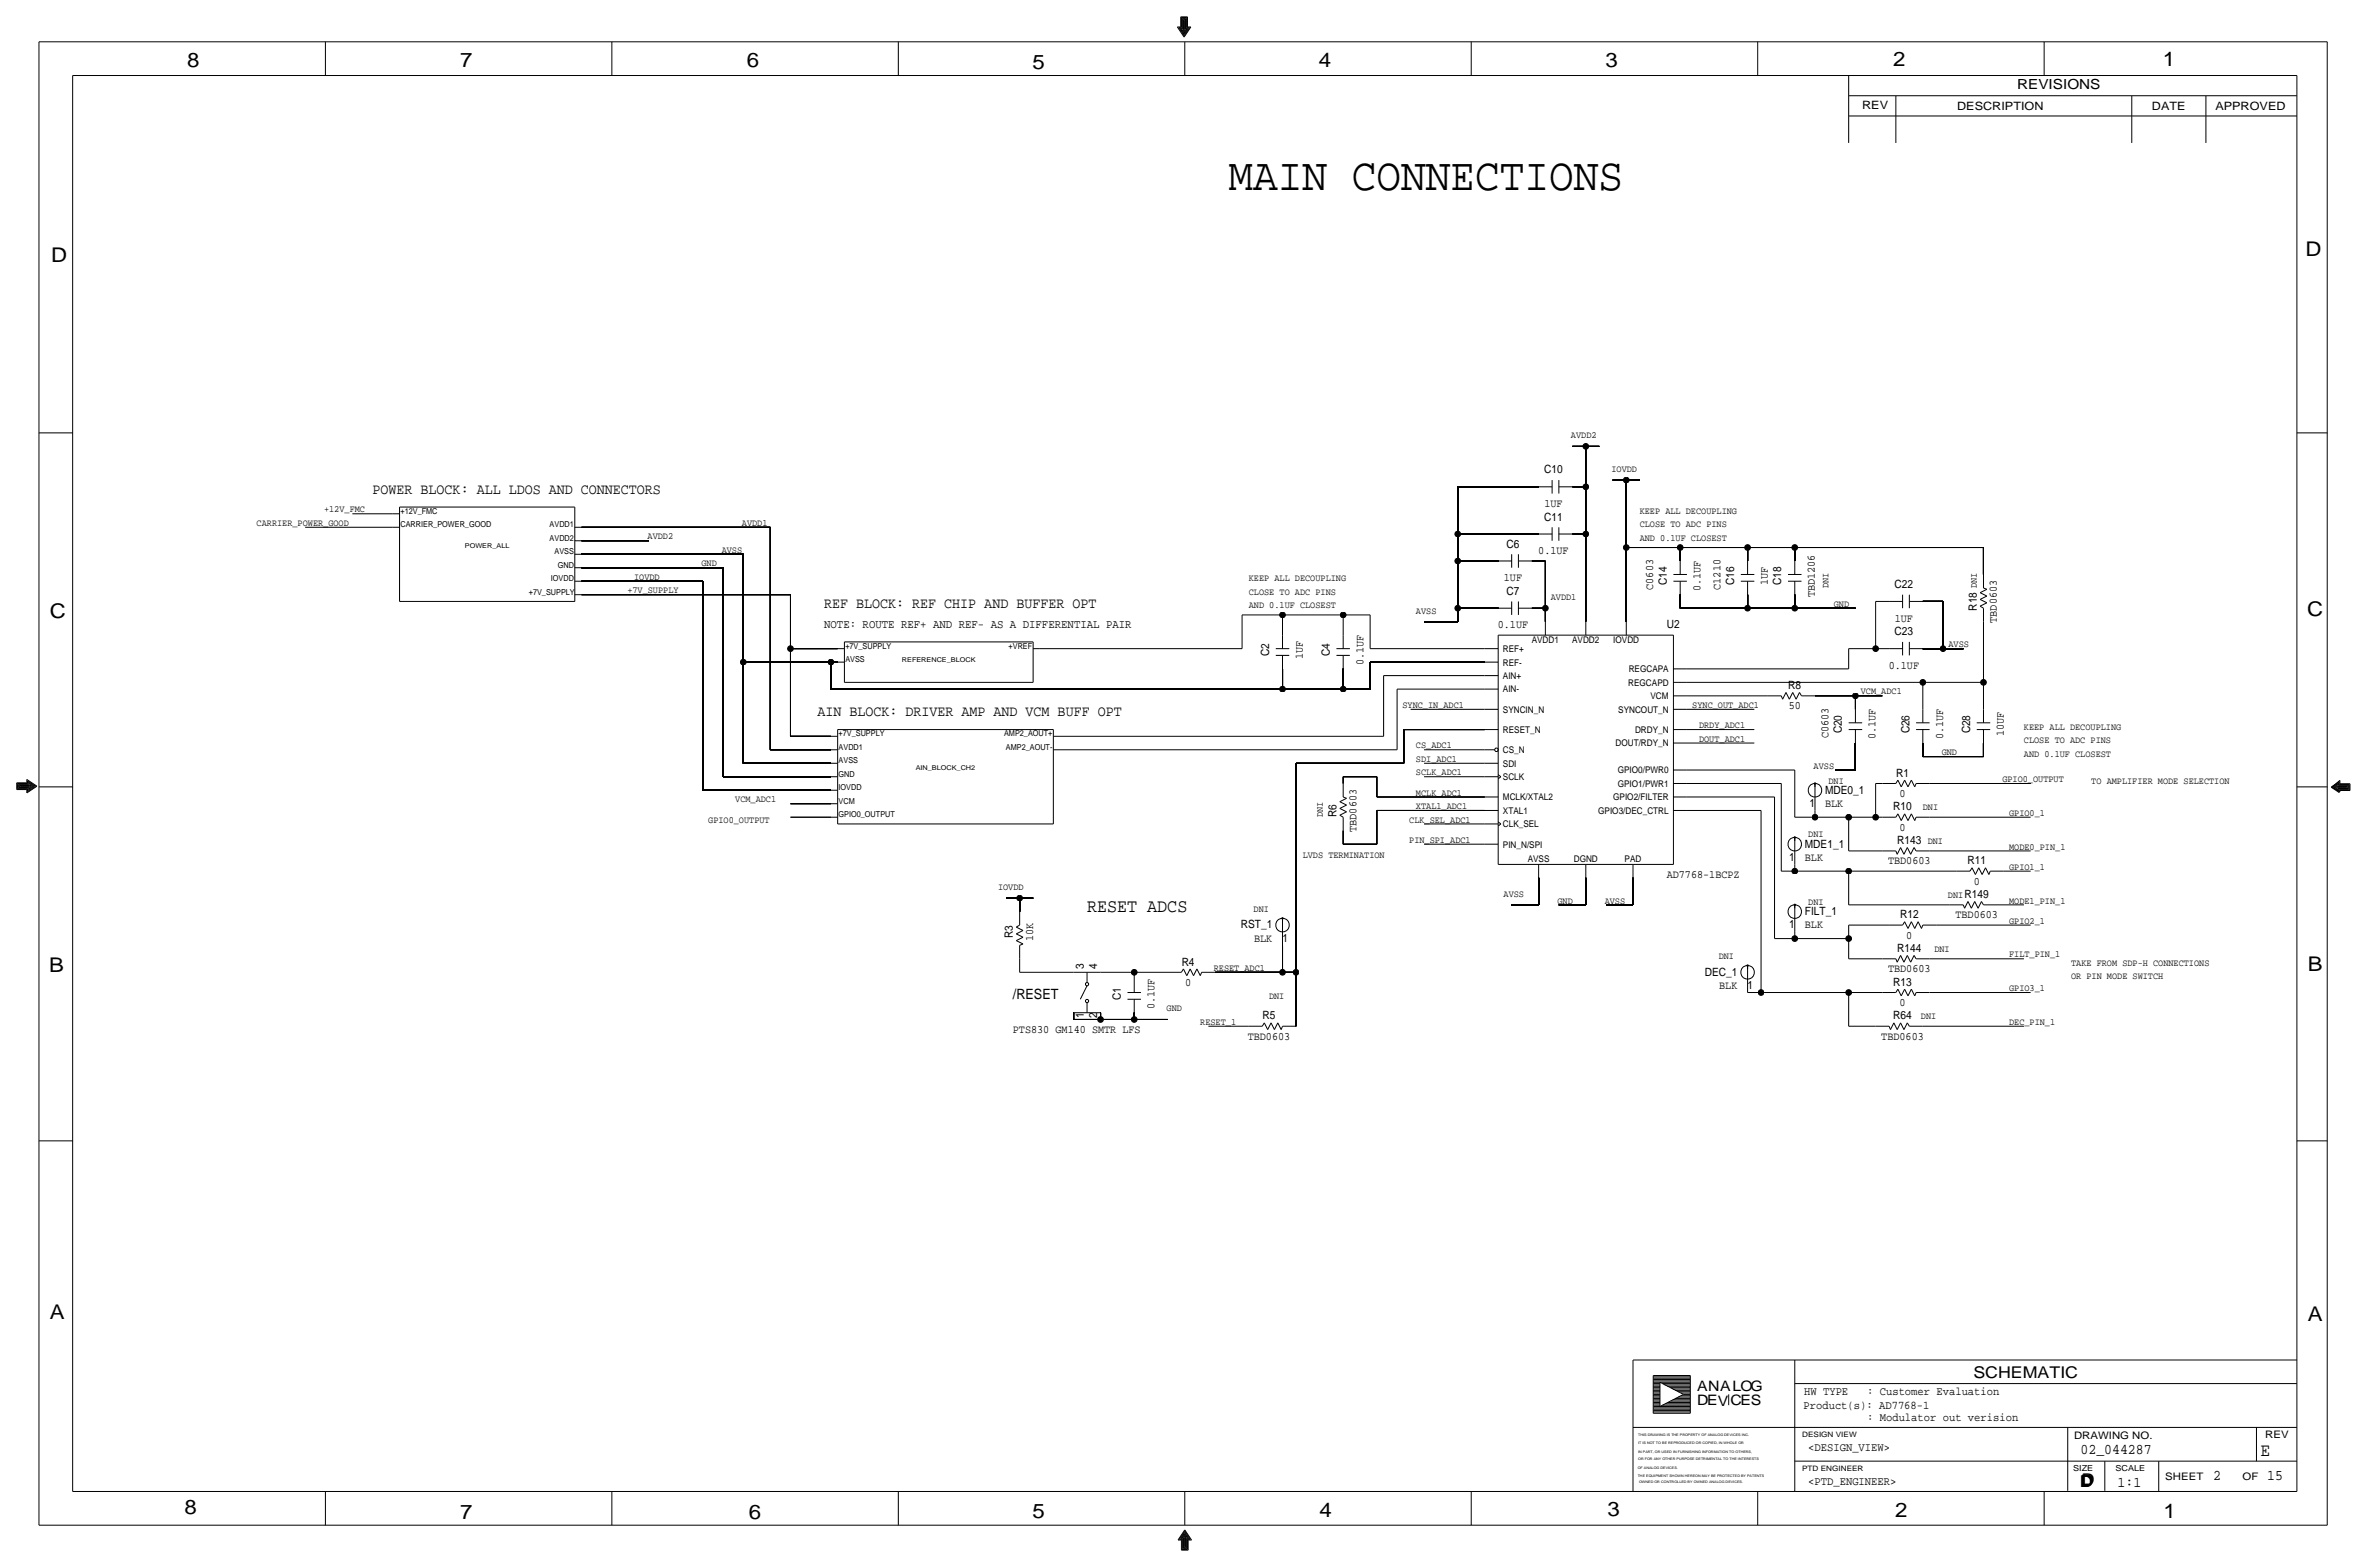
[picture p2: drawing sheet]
<svg xmlns="http://www.w3.org/2000/svg" width="892mm" height="590mm" viewBox="0 0 892 590" stroke-linecap="round" stroke-linejoin="round" font-family="sans-serif">
<defs><g id="words">
<text font-size="17.4" x="463" y="71.6">MAIN CONNECTIONS</text>
<g font-size="7.6">
<text x="70.6" y="25.4">8</text>
<text x="173.4" y="25.4">7</text>
<text x="281.4" y="25.1">6</text>
<text x="389.1" y="26.2">5</text>
<text x="497" y="25.4">4</text>
<text x="605" y="25.1">3</text>
<text x="713.4" y="24.9">2</text>
<text x="815" y="24.9">1</text>
<text x="19.3" y="98.8">D</text>
<text x="868.9" y="96.5">D</text>
<text x="18.7" y="232.7">C</text>
<text x="869.4" y="232.2">C</text>
<text x="869.6" y="365.8">B</text>
<text x="18.5" y="366">B</text>
<text x="18.7" y="496.8">A</text>
<text x="869.6" y="497.6">A</text>
<text x="69.5" y="570.5">8</text>
<text x="173.4" y="572.3">7</text>
<text x="282.1" y="572.3">6</text>
<text x="389.1" y="571.8">5</text>
<text x="497.3" y="571.5">4</text>
<text x="605.7" y="571.2">3</text>
<text x="714.2" y="571.5">2</text>
<text x="815.3" y="572">1</text>
</g>
<text font-size="7.1" x="409.7" y="343.4">RESET ADCS</text>
<text font-size="7" x="851.9" y="548.4">E</text>
<g font-size="6.1">
<text x="743.7" y="518.9">SCHEMATIC</text>
<text x="783.8" y="560.3">D</text>
<text x="784.3" y="559.8">D</text>
</g>
<g font-size="5.6">
<text x="140.4" y="185.9">POWER BLOCK: ALL LDOS AND CONNECTORS</text>
<text x="310.6" y="229.1">REF BLOCK: REF CHIP AND BUFFER OPT</text>
<text x="308.1" y="269.7">AIN BLOCK: DRIVER AMP AND VCM BUFF OPT</text>
<text x="784" y="547.9">02_044287</text>
<text x="834.1" y="557.5">2</text>
<text x="854.4" y="557.5">15</text>
<text x="798" y="560.1">1:1</text>
</g>
<g font-size="5.4">
<text x="639.5" y="524.2">ANALOG</text>
<text x="639.5" y="529.3">DEVCES</text>
</g>
<text font-size="5.3" x="381.7" y="376.4">/RESET</text>
<text font-size="5.2" x="760.2" y="33.5">REVISIONS</text>
<text font-size="4.5" x="310.6" y="236.7">NOTE: ROUTE REF+ AND REF- AS A DIFFERENTIAL PAIR</text>
<g font-size="4.4">
<text x="679.9" y="525.5">HW TYPE</text>
<text x="703.6" y="525.5">: Customer Evaluation</text>
<text x="679.7" y="530.9">Product(s): AD7768-1</text>
<text x="703.6" y="535.2">: Modulator out verision</text>
<text x="681.4" y="546.6">&lt;DESIGN_VIEW&gt;</text>
<text x="681.4" y="559.3">&lt;PTD_ENGINEER&gt;</text>
</g>
<g font-size="4.3">
<text x="701.8" y="41.1">REV</text>
<text x="737.6" y="41.4">DESCRIPTION</text>
<text x="811" y="41.4">DATE</text>
<text x="834.8" y="41.4">APPROVED</text>
<text x="581.9" y="178.3">C10</text>
<text x="582" y="191">1UF</text>
<text x="581.9" y="196.1">C11</text>
<text x="567.7" y="206.2">C6</text>
<text x="579.7" y="208.8">0.1UF</text>
<text x="566.7" y="218.9">1UF</text>
<text x="628.1" y="220.4" transform="rotate(-90 628.1 220.4)">C14</text>
<text x="653.5" y="220.4" transform="rotate(-90 653.5 220.4)">C16</text>
<text x="666.2" y="220.4" transform="rotate(-90 666.2 220.4)">1UF</text>
<text x="671.3" y="220.4" transform="rotate(-90 671.3 220.4)">C18</text>
<text x="714" y="221.5">C22</text>
<text x="567.7" y="224">C7</text>
<text x="623" y="222.1" transform="rotate(-90 623 222.1)">C0603</text>
<text x="640.8" y="222.6" transform="rotate(-90 640.8 222.6)">0.1UF</text>
<text x="648.4" y="222.1" transform="rotate(-90 648.4 222.1)">C1210</text>
<text x="684" y="224.9" transform="rotate(-90 684 224.9)">TBD1206</text>
<text x="744.9" y="230.1" transform="rotate(-90 744.9 230.1)">R18</text>
<text x="564.4" y="236.7">0.1UF</text>
<text x="628.1" y="236.7">U2</text>
<text x="714" y="239.3">C23</text>
<text x="714.1" y="234.2">1UF</text>
<text x="752.6" y="234.6" transform="rotate(-90 752.6 234.6)">TBD0603</text>
<text x="478.2" y="247.3" transform="rotate(-90 478.2 247.3)">C2</text>
<text x="490.9" y="248.3" transform="rotate(-90 490.9 248.3)">1UF</text>
<text x="501.1" y="247.3" transform="rotate(-90 501.1 247.3)">C4</text>
<text x="513.8" y="250.6" transform="rotate(-90 513.8 250.6)">0.1UF</text>
<text x="711.8" y="252">0.1UF</text>
<text x="673.9" y="259.6">R8</text>
<text x="674.1" y="267.2">50</text>
<text x="689.1" y="278" transform="rotate(-90 689.1 278)">C0603</text>
<text x="694.1" y="276.3" transform="rotate(-90 694.1 276.3)">C20</text>
<text x="706.8" y="278.5" transform="rotate(-90 706.8 278.5)">0.1UF</text>
<text x="719.5" y="276.3" transform="rotate(-90 719.5 276.3)">C26</text>
<text x="732.2" y="278.5" transform="rotate(-90 732.2 278.5)">0.1UF</text>
<text x="742.4" y="276.3" transform="rotate(-90 742.4 276.3)">C28</text>
<text x="755.1" y="277.4" transform="rotate(-90 755.1 277.4)">10UF</text>
<text x="714.5" y="292.6">R1</text>
<text x="687.8" y="299">MDE0_1</text>
<text x="681.8" y="304">1</text>
<text x="687.8" y="304">BLK</text>
<text x="713.5" y="305.3">R10</text>
<text x="715.8" y="300.2">0</text>
<text x="503.6" y="307.8" transform="rotate(-90 503.6 307.8)">R6</text>
<text x="511.3" y="313.3" transform="rotate(-90 511.3 313.3)">TBD0603</text>
<text x="715.8" y="312.9">0</text>
<text x="680.2" y="319.3">MDE1_1</text>
<text x="715" y="318">R143</text>
<text x="674.2" y="324.4">1</text>
<text x="680.2" y="324.4">BLK</text>
<text x="711.5" y="325.6">TBD0603</text>
<text x="741.4" y="325.6">R11</text>
<text x="628.1" y="330.7">AD7768-1BCPZ</text>
<text x="743.8" y="333.2">0</text>
<text x="740.4" y="338.3">R149</text>
<text x="680.2" y="344.7">FILT_1</text>
<text x="716" y="345.9">R12</text>
<text x="736.9" y="345.9">TBD0603</text>
<text x="381.7" y="353.5" transform="rotate(-90 381.7 353.5)">R3</text>
<text x="467.6" y="349.8">RST_1</text>
<text x="674.2" y="349.8">1</text>
<text x="680.2" y="349.8">BLK</text>
<text x="718.4" y="353.6">0</text>
<text x="389.3" y="354.5" transform="rotate(-90 389.3 354.5)">10K</text>
<text x="472.6" y="354.8">BLK</text>
<text x="483.3" y="354.8">1</text>
<text x="715" y="358.6">R144</text>
<text x="408.4" y="365" transform="rotate(-90 408.4 365)">3</text>
<text x="413.5" y="365" transform="rotate(-90 413.5 365)">4</text>
<text x="445.3" y="363.7">R4</text>
<text x="446.6" y="371.3">0</text>
<text x="642.4" y="367.5">DEC_1</text>
<text x="711.5" y="366.3">TBD0603</text>
<text x="713.5" y="371.3">R13</text>
<text x="422.4" y="376.8" transform="rotate(-90 422.4 376.8)">C1</text>
<text x="647.9" y="372.6">BLK</text>
<text x="658.6" y="372.6">1</text>
<text x="408.4" y="383.6" transform="rotate(-90 408.4 383.6)">1</text>
<text x="413.5" y="383.6" transform="rotate(-90 413.5 383.6)">2</text>
<text x="435.1" y="380.1" transform="rotate(-90 435.1 380.1)">0.1UF</text>
<text x="715.8" y="379">0</text>
<text x="381.7" y="389.1">PTS830 GM140 SMTR LFS</text>
<text x="475.8" y="384">R5</text>
<text x="713.5" y="384">R64</text>
<text x="470.2" y="391.7">TBD0603</text>
<text x="709" y="391.7">TBD0603</text>
</g>
<g font-size="3.9">
<text x="781.6" y="542.1">DRAWING NO.</text>
<text x="853.6" y="541.8">REV</text>
<text x="816" y="557.4">SHEET</text>
<text x="845.1" y="557.5">OF</text>
</g>
<g font-size="3.6">
<text x="592" y="165.1">AVDD2</text>
<text x="607.3" y="177.8">IOVDD</text>
<text x="122.1" y="193">+12V_FMC</text>
<text x="617.9" y="193.5">KEEP ALL DECOUPLING</text>
<text x="96.7" y="198.1">CARRIER_POWER_GOOD</text>
<text x="244" y="203.2">AVDD2</text>
<text x="279.6" y="198.1">AVDD1</text>
<text x="617.9" y="203.7">AND 0.1UF CLOSEST</text>
<text x="617.9" y="198.6">CLOSE TO ADC PINS</text>
<text x="272" y="208.3">AVSS</text>
<text x="264.4" y="213.4">GND</text>
<text x="239" y="218.4">IOVDD</text>
<text x="470.6" y="218.9">KEEP ALL DECOUPLING</text>
<text x="689.1" y="221.5" transform="rotate(-90 689.1 221.5)">DNI</text>
<text x="744.9" y="221.5" transform="rotate(-90 744.9 221.5)">DNI</text>
<text x="236.4" y="223.5">+7V_SUPPLY</text>
<text x="470.6" y="224">CLOSE TO ADC PINS</text>
<text x="584.4" y="226.1">AVDD1</text>
<text x="470.6" y="229.1">AND 0.1UF CLOSEST</text>
<text x="533.6" y="231.1">AVSS</text>
<text x="691.1" y="228.6">GND</text>
<text x="734.3" y="243.8">AVSS</text>
<text x="701.2" y="261.6">VCM_ADC1</text>
<text x="528.5" y="266.7">SYNC_IN_ADC1</text>
<text x="637.7" y="266.7">SYNC_OUT_ADC1</text>
<text x="640.3" y="274.3">DRDY_ADC1</text>
<text x="762.7" y="274.8">KEEP ALL DECOUPLING</text>
<text x="533.6" y="281.9">CS_ADC1</text>
<text x="640.3" y="279.4">DOUT_ADC1</text>
<text x="762.7" y="279.9">CLOSE TO ADC PINS</text>
<text x="533.6" y="287">SDI_ADC1</text>
<text x="731.7" y="284.5">GND</text>
<text x="762.7" y="285">AND 0.1UF CLOSEST</text>
<text x="533.6" y="292.1">SCLK_ADC1</text>
<text x="683.5" y="289.6">AVSS</text>
<text x="533.6" y="299.7">MCLK_ADC1</text>
<text x="689.1" y="295.1">DNI</text>
<text x="754.6" y="294.6">GPIO0_OUTPUT</text>
<text x="788.1" y="295.1">TO AMPLIFIER MODE SELECTION</text>
<text x="277.1" y="302.3">VCM_ADC1</text>
<text x="533.6" y="304.8">XTAL1_ADC1</text>
<text x="724.6" y="305.3">DNI</text>
<text x="266.9" y="309.9">GPIO0_OUTPUT</text>
<text x="498.6" y="307.8" transform="rotate(-90 498.6 307.8)">DNI</text>
<text x="531.1" y="309.9">CLK_SEL_ADC1</text>
<text x="757.1" y="307.3">GPIO0_1</text>
<text x="531.1" y="317.5">PIN_SPI_ADC1</text>
<text x="681.4" y="315.5">DNI</text>
<text x="490.9" y="323.1">LVDS TERMINATION</text>
<text x="726.4" y="318">DNI</text>
<text x="757.1" y="320">MODE0_PIN_1</text>
<text x="757.1" y="327.7">GPIO1_1</text>
<text x="376.1" y="335.3">IOVDD</text>
<text x="566.6" y="337.8">AVSS</text>
<text x="586.9" y="340.4">GND</text>
<text x="604.7" y="340.4">AVSS</text>
<text x="681.4" y="340.9">DNI</text>
<text x="734.1" y="338.3">DNI</text>
<text x="757.1" y="340.4">MODE1_PIN_1</text>
<text x="472.4" y="343.4">DNI</text>
<text x="757.1" y="348">GPIO2_1</text>
<text x="729" y="358.6">DNI</text>
<text x="457.4" y="365.8">RESET_ADC1</text>
<text x="647.7" y="361.2">DNI</text>
<text x="757.1" y="360.7">FILT_PIN_1</text>
<text x="780.5" y="363.7">TAKE FROM SDP-H CONNECTIONS</text>
<text x="780.5" y="368.8">OR PIN MODE SWITCH</text>
<text x="478.2" y="376.4">DNI</text>
<text x="757.1" y="373.4">GPIO3_1</text>
<text x="439.6" y="381">GND</text>
<text x="452.3" y="386.1">RESET_1</text>
<text x="723.9" y="384">DNI</text>
<text x="757.1" y="386.1">DEC_PIN_1</text>
</g>
<g font-size="3.5">
<text x="566.4" y="245.6">REF+</text>
<text x="577.2" y="242.3">AVDD1</text>
<text x="592.5" y="242.3">AVDD2</text>
<text x="608" y="242.3">IOVDD</text>
<text x="566.4" y="250.7">REF-</text>
<text x="566.4" y="255.8">AIN+</text>
<text x="613.8" y="253.2">REGCAPA</text>
<text x="566.4" y="260.9">AIN-</text>
<text x="613.6" y="258.3">REGCAPD</text>
<text x="622" y="263.4">VCM</text>
<text x="566.4" y="268.5">SYNCIN_N</text>
<text x="609.8" y="268.5">SYNCOUT_N</text>
<text x="566.4" y="276.1">RESET_N</text>
<text x="608.8" y="281.2">DOUT/RDY_N</text>
<text x="616.2" y="276.1">DRDY_N</text>
<text x="566.4" y="283.7">CS_N</text>
<text x="566.4" y="288.8">SDI</text>
<text x="566.4" y="293.9">SCLK</text>
<text x="609.7" y="291.3">GPIO0/PWR0</text>
<text x="609.7" y="296.4">GPIO1/PWR1</text>
<text x="566.4" y="301.5">MCLK/XTAL2</text>
<text x="607.9" y="301.5">GPIO2/FILTER</text>
<text x="566.4" y="306.6">XTAL1</text>
<text x="566.4" y="311.7">CLK_SEL</text>
<text x="602.3" y="306.6">GPIO3/DEC_CTRL</text>
<text x="566.4" y="319.3">PIN_N/SPI</text>
<text x="575.7" y="324.6">AVSS</text>
<text x="593.1" y="324.6">DGND</text>
<text x="612.2" y="324.6">PAD</text>
</g>
<g font-size="3.1">
<text x="150.9" y="193.5">+12V_FMC</text>
<text x="150.9" y="198.6">CARRIER_POWER_GOOD</text>
<text x="207.1" y="198.6">AVDD1</text>
<text x="207.1" y="203.7">AVDD2</text>
<text x="209" y="208.8">AVSS</text>
<text x="210.2" y="213.9">GND</text>
<text x="207.6" y="218.9">IOVDD</text>
<text x="199.3" y="224">+7V_SUPPLY</text>
<text x="318.6" y="244.3">+7V_SUPPLY</text>
<text x="380.1" y="244.3">+VREF</text>
<text x="318.6" y="249.4">AVSS</text>
<text x="316" y="277.4">+7V_SUPPLY</text>
<text x="378.4" y="277.4">AMP2_AOUT+</text>
<text x="316" y="282.4">AVDD1</text>
<text x="316" y="287.5">AVSS</text>
<text x="379.1" y="282.4">AMP2_AOUT-</text>
<text x="316" y="292.6">GND</text>
<text x="316" y="297.7">IOVDD</text>
<text x="316" y="302.8">VCM</text>
<text x="316" y="307.8">GPIO0_OUTPUT</text>
<text x="781.3" y="554">SIZE</text>
<text x="797.3" y="554">SCALE</text>
</g>
<g font-size="2.8">
<text x="679.1" y="541.3">DESIGN VIEW</text>
<text x="679.1" y="554">PTD ENGINEER</text>
</g>
<g font-size="2.5">
<text x="175.2" y="206.2">POWER_ALL</text>
<text x="339.9" y="249.4">REFERENCE_BLOCK</text>
<text x="345.1" y="290.1">AIN_BLOCK_CH2</text>
</g>
<g font-size="1.3">
<text x="617.3" y="541.1">THIS DRAWING IS THE PROPERTY OF ANALOG DEVICES INC.</text>
<text x="617.3" y="543.9">IT IS NOT TO BE REPRODUCED OR COPIED, IN WHOLE OR</text>
<text x="617.3" y="547.2">IN PART, OR USED IN FURNISHING INFORMATION TO OTHERS,</text>
<text x="617.3" y="550">OR FOR ANY OTHER PURPOSE DETRIMENTAL TO THE INTERESTS</text>
<text x="617.2" y="556.3">THE EQUIPMENT SHOWN HEREON MAY BE PROTECTED BY PATENTS</text>
<text x="617.2" y="553.2">OF ANALOG DEVICES.</text>
<text x="617.7" y="558.8">OWNED OR CONTROLLED BY OWNED ANALOG DEVICES.</text>
</g>
</g></defs>
<!-- layer: Nets -->
<g fill="none" stroke="#000" stroke-width=".38">
<path d="M592.5 168.1h5.1zM597.6 168.1h5.1zM597.6 168.1v15.3zM115 198.6h33zM132.8 193.5h15.2zM219.2 198.6h71.1zM290.3 198.6v83.8zM549.4 183.4h30.4zM549.4 183.4v17.8zM592.5 183.4h5.1zM597.6 183.4v17.8zM607.8 180.8h5.1z"/>
<path d="M612.9 180.8v25.4zM612.9 180.8h5zM219.2 208.8h60.9zM219.2 203.7h25.4zM219.2 213.9h53.3zM219.2 218.9h45.7zM264.9 218.9v78.8zM272.5 213.9v78.7zM280.1 208.8v40.6zM549.4 201.2h30.4zM549.4 201.2v10.1zM549.4 211.3h15.2z"/>
<path d="M549.4 211.3v17.8zM577.3 211.3h5.1zM582.4 211.3v17.8zM592.5 201.2h5.1zM597.6 201.2v33zM612.9 206.2v28zM612.9 206.2h20.3zM633.2 206.2v5.1zM633.2 206.2h25.4zM658.6 206.2v5.1zM658.6 206.2h17.8zM676.4 206.2v5.1z"/>
<path d="M676.4 206.2h71.1zM747.5 206.2v10.2zM219.2 224h78.7zM297.9 224v20.3zM468.1 231.6h15.2zM468.1 231.6v12.7zM483.3 231.6v7.7zM483.3 231.6h22.9zM506.2 231.6v7.7zM506.2 231.6h10.1zM516.3 231.6v12.7zM536.7 234.2h12.7z"/>
<path d="M549.4 229.1h15.2zM549.4 229.1v5.1zM577.3 229.1h5.1zM582.4 229.1v5.1zM633.2 224v5.1zM633.2 229.1h25.4zM658.6 224v5.1zM658.6 229.1h17.8zM676.4 224v5.1zM676.4 229.1h22.8zM706.8 226.6v17.7zM706.8 226.6h5.1z"/>
<path d="M724.6 226.6h7.6zM732.2 226.6v17.7zM747.5 234.2v22.8zM280.1 249.4h33zM280.1 249.4v38.1zM297.9 244.3v33.1zM297.9 244.3h17.8zM313.1 259.6h170.2zM313.1 249.4v10.2zM313.1 249.4h2.6zM391.9 244.3h76.2zM483.3 252v7.6z"/>
<path d="M483.3 259.6h22.9zM506.2 252v7.6zM506.2 259.6h10.1zM516.3 244.3h43.2zM516.3 249.4h43.2zM516.3 249.4v10.2zM521.4 254.5h38.1zM521.4 254.5v22.9zM526.5 259.6h33zM526.5 259.6v22.8zM635.7 252h61zM635.7 257h88.9z"/>
<path d="M696.7 244.3v7.7zM696.7 244.3h10.1zM706.8 244.3h5.1zM724.6 257v10.2zM724.6 257h22.9zM724.6 244.3h7.6zM732.2 244.3h7.7zM747.5 257v10.2zM297.9 277.4h15.2zM399.5 277.4h121.9zM529 274.8v12.7zM529 274.8h30.5z"/>
<path d="M531.6 267.2h27.9zM635.7 262.1h30.5zM635.7 279.9h25.4zM635.7 274.8h25.4zM635.7 267.2h25.4zM684 262.1h15.2zM699.2 279.9v10.2zM699.2 262.1v5.1zM699.2 262.1h10.2zM724.6 279.9v5.1zM747.5 279.9v5.1zM264.9 297.7h48.2z"/>
<path d="M272.5 292.6h40.6zM280.1 287.5h33zM290.3 282.4h22.8zM399.5 282.4h127zM488.4 287.5v78.8zM488.4 287.5h40.6zM506.2 292.6v2.5zM506.2 292.6h12.7zM518.9 292.6v7.6zM536.7 282.4h22.8zM536.7 292.6h22.8zM536.7 287.5h22.8z"/>
<path d="M635.7 290.1h40.7zM635.7 295.1h35.6zM671.3 295.1v33.1zM676.4 290.1v17.7zM691.6 290.1h7.6zM706.8 295.1v12.7zM706.8 295.1h2.6zM724.6 285h22.9zM727.2 295.1h38.1zM297.9 302.8h15.2zM297.9 307.8h15.2zM506.2 312.9v5.1z"/>
<path d="M506.2 318h12.7zM518.9 300.2h40.6zM518.9 305.3h40.6zM518.9 305.3v12.7zM536.7 310.4h22.8zM536.7 318h22.8zM635.7 300.2h33zM635.7 305.3h28zM663.7 305.3v68.6zM668.7 300.2v53.4zM676.4 307.8h7.6zM684 305.3v2.5z"/>
<path d="M684 307.8h12.7zM696.7 307.8v12.7zM696.7 307.8h10.1zM706.8 307.8h2.6zM727.2 307.8h38.1zM379.2 338.3h5.1zM384.3 338.3v5.1zM384.3 338.3h5zM579.8 330.7v10.2zM597.6 330.7v10.2zM615.4 330.7v10.2zM671.3 328.2h5.1z"/>
<path d="M676.4 325.6v2.6zM676.4 328.2h20.3zM696.7 320.5h12.7zM696.7 328.2h40.6zM696.7 328.2v12.7zM727.2 320.5h38.1zM755.1 328.2h10.2zM483.3 356.1v10.2zM569.7 340.9h10.1zM587.5 340.9h10.1zM605.2 340.9h10.2zM668.7 353.6h7.7z"/>
<path d="M676.4 351v2.6zM676.4 353.6h20.3zM696.7 340.9h38.1zM696.7 353.6v7.6zM696.7 348.5v5.1zM696.7 348.5h15.2zM729.7 348.5h35.6zM752.6 340.9h10.1zM384.3 361.2v5.1zM384.3 366.3h20.3zM414.7 366.3h12.7zM427.4 366.3v2.5z"/>
<path d="M427.4 366.3h12.7zM457.9 366.3h25.4zM483.3 366.3h5.1zM488.4 366.3v20.3zM658.6 373.9h5.1zM663.7 373.9h33zM696.7 361.2h12.7zM696.7 373.9h12.7zM696.7 373.9v12.7zM727.2 373.9h38.1zM727.2 361.2h35.5zM404.6 381.5v2.5z"/>
<path d="M404.6 384h10.1zM414.7 381.5v2.5zM414.7 384h12.7zM427.4 381.5v2.5zM427.4 384h12.7zM455.4 386.6h15.2zM696.7 386.6h10.1zM724.6 386.6h38.1z"/>
</g>
<g fill="#000" stroke="#000" stroke-width=".38">
<circle cx="597.6" cy="168.1" r="1.07"/>
<circle cx="597.6" cy="183.4" r="1.07"/>
<circle cx="612.9" cy="180.8" r="1.07"/>
<circle cx="549.4" cy="201.2" r="1.07"/>
<circle cx="549.4" cy="211.3" r="1.07"/>
<circle cx="597.6" cy="201.2" r="1.07"/>
<circle cx="612.9" cy="206.2" r="1.07"/>
<circle cx="633.2" cy="206.2" r="1.07"/>
<circle cx="658.6" cy="206.2" r="1.07"/>
<circle cx="676.4" cy="206.2" r="1.07"/>
<circle cx="483.3" cy="231.6" r="1.07"/>
<circle cx="506.2" cy="231.6" r="1.07"/>
<circle cx="549.4" cy="229.1" r="1.07"/>
<circle cx="582.4" cy="229.1" r="1.07"/>
<circle cx="658.6" cy="229.1" r="1.07"/>
<circle cx="676.4" cy="229.1" r="1.07"/>
<circle cx="280.1" cy="249.4" r="1.07"/>
<circle cx="297.9" cy="244.3" r="1.07"/>
<circle cx="313.1" cy="249.4" r="1.07"/>
<circle cx="483.3" cy="259.6" r="1.07"/>
<circle cx="506.2" cy="259.6" r="1.07"/>
<circle cx="706.8" cy="244.3" r="1.07"/>
<circle cx="724.6" cy="257" r="1.07"/>
<circle cx="732.2" cy="244.3" r="1.07"/>
<circle cx="747.5" cy="257" r="1.07"/>
<circle cx="699.2" cy="262.1" r="1.07"/>
<circle cx="684" cy="307.8" r="1.07"/>
<circle cx="696.7" cy="307.8" r="1.07"/>
<circle cx="706.8" cy="307.8" r="1.07"/>
<circle cx="384.3" cy="338.3" r="1.07"/>
<circle cx="676.4" cy="328.2" r="1.07"/>
<circle cx="696.7" cy="328.2" r="1.07"/>
<circle cx="676.4" cy="353.6" r="1.07"/>
<circle cx="696.7" cy="353.6" r="1.07"/>
<circle cx="427.4" cy="366.3" r="1.07"/>
<circle cx="483.3" cy="366.3" r="1.07"/>
<circle cx="488.4" cy="366.3" r="1.07"/>
<circle cx="663.7" cy="373.9" r="1.07"/>
<circle cx="696.7" cy="373.9" r="1.07"/>
<circle cx="414.7" cy="384" r="1.07"/>
<circle cx="427.4" cy="384" r="1.07"/>
</g>
<!-- layer: Components -->
<g fill="none" stroke="#000" stroke-width=".38">
<path d="M148 198.6h2.6zM148 193.5h2.6zM150.6 191h66zM150.6 191v35.6zM216.6 198.6h2.6zM216.6 191v35.6zM579.8 183.4h5.1zM584.9 198.6v5.1zM584.9 180.8v5.1zM587.5 198.6v5.1zM587.5 183.4h5zM587.5 180.8v5.1z"/>
<path d="M216.6 203.7h2.6zM216.6 208.8h2.6zM216.6 213.9h2.6zM216.6 218.9h2.6zM564.6 211.3h5.1zM569.7 208.8v5.1zM572.2 211.3h5.1zM572.2 208.8v5.1zM579.8 201.2h5.1zM587.5 201.2h5zM630.6 218.9h5.1zM630.6 216.4h5.1z"/>
<path d="M633.2 218.9v5.1zM633.2 211.3v5.1zM656 218.9h5.1zM656 216.4h5.1zM658.6 218.9v5.1zM658.6 211.3v5.1zM673.8 218.9h5.1zM673.8 216.4h5.1zM676.4 218.9v5.1zM676.4 211.3v5.1zM747.5 216.4v5.1zM150.6 226.6h66z"/>
<path d="M216.6 224h2.6zM483.3 239.3v5zM506.2 239.3v5zM564.6 239.3h66zM564.6 239.3v86.3zM564.6 229.1h5.1zM569.7 226.6v5zM572.2 229.1h5.1zM572.2 226.6v5zM582.4 234.2v5.1zM597.6 234.2v5.1zM612.9 234.2v5.1z"/>
<path d="M630.6 239.3v86.3zM711.9 226.6h5.1zM717 224v5.1zM719.5 226.6h5.1zM719.5 224v5.1zM746.2 228.3l1.3 .8zM746.2 228.3l2.5-1.2zM746.2 225.8l2.5 1.3zM746.2 225.8l2.5-1.3zM746.2 223.3l2.5 1.2zM746.2 223.3l2.5-1.3zM747.5 229.1v5.1z"/>
<path d="M747.5 221.5l1.2 .5zM315.7 244.3h2.5zM315.7 249.4h2.5zM318.2 257h71.1zM318.2 241.8h71.1zM318.2 241.8v15.2zM389.3 244.3h2.6zM389.3 241.8v15.2zM480.8 246.9h5.1zM480.8 244.3h5.1zM483.3 246.9v5.1zM503.6 246.9h5.1z"/>
<path d="M503.6 244.3h5.1zM506.2 246.9v5.1zM559.5 254.5h5.1zM559.5 259.6h5.1zM559.5 249.4h5.1zM559.5 244.3h5.1zM630.6 252h5.1zM630.6 257h5.1zM711.9 244.3h5.1zM717 241.8v5.1zM719.5 244.3h5.1zM719.5 241.8v5.1z"/>
<path d="M313.1 277.4h2.6zM315.7 274.8h81.3zM315.7 274.8v35.6zM397 277.4h2.5zM397 274.8v35.6zM559.5 267.2h5.1zM559.5 274.8h5.1zM630.6 262.1h5.1zM630.6 274.8h5.1zM630.6 279.9h5.1zM630.6 267.2h5.1zM666.2 262.1h5.1z"/>
<path d="M671.3 262.1l.5 1.3zM673 260.9l1.3 2.5zM673 260.9l-1.2 2.5zM675.6 260.9l1.3 2.5zM675.6 260.9l-1.3 2.5zM678.1 260.9l.8 1.2zM678.1 260.9l-1.2 2.5zM678.9 262.1h5.1zM696.7 274.8h5.1zM696.7 272.3h5.1zM699.2 274.8v5.1zM699.2 267.2v5.1z"/>
<path d="M722.1 274.8h5.1zM722.1 272.3h5.1zM724.6 274.8v5.1zM724.6 267.2v5.1zM744.9 274.8h5.1zM744.9 272.3h5.1zM747.5 274.8v5.1zM747.5 267.2v5.1zM313.1 282.4h2.6zM313.1 287.5h2.6zM313.1 292.6h2.6zM313.1 297.7h2.6z"/>
<path d="M397 282.4h2.5zM506.2 295.1v5.1zM559.5 282.4h3.8zM559.5 287.5h5.1zM559.5 292.6h5.1zM564.6 291.8l1 .8zM564.6 293.4l1-.8zM630.6 295.1h5.1zM630.6 290.1h5.1zM684 295.1v10.2zM684 295.1v1.4zM709.4 295.1h5.1z"/>
<path d="M715.2 293.9l-.7 1.2zM715.2 293.9l1.3 2.5zM717.8 293.9l-1.3 2.5zM717.8 293.9l1.2 2.5zM720.3 293.9l-1.3 2.5zM720.3 293.9l1.3 2.5zM722.1 295.1h5.1zM722.1 295.1l-.5 1.3zM313.1 302.8h2.6zM313.1 307.8h2.6zM315.7 310.4h81.3zM504.9 307.1l1.3 .7z"/>
<path d="M504.9 307.1l2.5-1.3zM504.9 304.5l2.5 1.3zM504.9 304.5l2.5-1.2zM504.9 302l2.5 1.3zM504.9 302l2.5-1.3zM506.2 307.8v5.1zM506.2 300.2l1.2 .5zM559.5 300.2h5.1zM559.5 305.3h5.1zM559.5 310.4h5.1zM559.5 318h5.1zM564.6 309.6l1 .8z"/>
<path d="M564.6 311.1l1-.7zM630.6 305.3h5.1zM630.6 300.2h5.1zM676.4 315.5v10.1zM676.4 315.5v1.3zM709.4 307.8h5.1zM715.2 306.6l-.7 1.2zM715.2 306.6l1.3 2.5zM716.2 319.3l1.3 2.5zM716.2 319.3l-1.2 2.5zM717.8 306.6l-1.3 2.5zM717.8 306.6l1.2 2.5z"/>
<path d="M718.8 319.3l1.2 2.5zM718.8 319.3l-1.3 2.5zM720.3 306.6l-1.3 2.5zM720.3 306.6l1.3 2.5zM721.3 319.3l.8 1.2zM721.3 319.3l-1.3 2.5zM722.1 307.8h5.1zM722.1 307.8l-.5 1.3zM564.6 325.6h66zM579.8 325.6v5.1zM597.6 325.6v5.1zM615.4 325.6v5.1z"/>
<path d="M709.4 320.5h5.1zM714.5 320.5l.5 1.3zM722.1 320.5h5.1zM737.3 328.2h5.1zM741.6 339.6l1.3 2.5zM741.6 339.6l-1.2 2.5zM743.2 326.9l-.8 1.3zM743.2 326.9l1.2 2.5zM744.2 339.6l1.2 2.5zM744.2 339.6l-1.3 2.5zM745.7 326.9l-1.3 2.5zM745.7 326.9l1.3 2.5z"/>
<path d="M746.7 339.6l.8 1.3zM746.7 339.6l-1.3 2.5zM748.2 326.9l-1.2 2.5zM748.2 326.9l1.3 2.5zM750 328.2h5.1zM750 328.2l-.5 1.2zM383 349.2l1.3-.7zM383 349.2l2.5 1.3zM383 351.8l2.5-1.3zM383 351.8l2.5 1.3zM383 354.3l2.5-1.2zM383 354.3l2.5 1.3z"/>
<path d="M384.3 343.4v5.1zM384.3 356.1v5.1zM384.3 356.1l1.2-.5zM483.3 345.9v10.2zM483.3 345.9v1.4zM676.4 340.9v10.1zM676.4 340.9v1.3zM711.9 348.5h5.1zM716.2 359.9l1.3 2.6zM716.2 359.9l-1.2 2.6zM717.8 347.2l-.8 1.3zM717.8 347.2l1.2 2.6z"/>
<path d="M718.8 359.9l1.2 2.6zM718.8 359.9l-1.3 2.6zM720.3 347.2l-1.3 2.6zM720.3 347.2l1.3 2.6zM721.3 359.9l.8 1.3zM721.3 359.9l-1.3 2.6zM722.8 347.2l-1.2 2.6zM722.8 347.2l1.3 2.6zM724.6 348.5h5.1zM724.6 348.5l-.5 1.3zM734.8 340.9h5.1zM739.9 340.9l.5 1.2z"/>
<path d="M747.5 340.9h5.1zM404.6 366.3h5.1zM409.7 366.3h5zM409.7 371.3l-2.6 5.1zM409.7 366.3v3.8zM409.7 377.7v3.8zM424.9 376.4h5.1zM424.9 373.9h5.1zM427.4 376.4v5.1zM427.4 368.8v5.1zM440.1 366.3h5.1zM446 365l-.8 1.3z"/>
<path d="M446 365l1.2 2.5zM448.5 365l-1.3 2.5zM448.5 365l1.3 2.5zM451.1 365l-1.3 2.5zM451.1 365l1.2 2.5zM452.8 366.3h5.1zM452.8 366.3l-.5 1.2zM658.6 363.7v10.2zM658.6 363.7v1.3zM709.4 361.2h5.1zM709.4 373.9h5.1zM714.5 361.2l.5 1.3z"/>
<path d="M715.2 372.6l-.7 1.3zM715.2 372.6l1.3 2.6zM717.8 372.6l-1.3 2.6zM717.8 372.6l1.2 2.6zM720.3 372.6l-1.3 2.6zM720.3 372.6l1.3 2.6zM722.1 361.2h5.1zM722.1 373.9h5.1zM722.1 373.9l-.5 1.3zM404.6 381.5h5.1zM409.7 381.5h5zM470.6 386.6h5.1z"/>
<path d="M476.5 385.3l-.8 1.3zM476.5 385.3l1.2 2.6zM479 385.3l-1.3 2.6zM479 385.3l1.3 2.6zM481.5 385.3l-1.2 2.6zM481.5 385.3l1.3 2.6zM483.3 386.6h5.1zM483.3 386.6l-.5 1.3zM706.8 386.6h5.1zM711.9 386.6l.5 1.3zM713.7 385.3l1.3 2.6zM713.7 385.3l-1.3 2.6z"/>
<path d="M716.2 385.3l1.3 2.6zM716.2 385.3l-1.2 2.6zM718.8 385.3l.7 1.3zM718.8 385.3l-1.3 2.6zM719.5 386.6h5.1z"/>
<circle cx="563.9" cy="282.5" r=".67"/>
<circle cx="684" cy="297.7" r="2.56"/>
<circle cx="676.3" cy="318" r="2.56"/>
<circle cx="483.3" cy="348.5" r="2.56"/>
<circle cx="676.3" cy="343.4" r="2.56"/>
<circle cx="409.7" cy="370.7" r=".61"/>
<circle cx="409.7" cy="377.1" r=".61"/>
<circle cx="658.6" cy="366.3" r="2.56"/>
</g>
<path d="M683.8 295h.4v.3h-.4zM676.2 315.3h.3v.3h-.3zM483.1 345.8h.4v.3h-.4zM676.2 340.7h.3v.3h-.3zM658.4 363.6h.4v.3h-.4z" fill="#000" stroke="#000" stroke-width=".38"/>
<!-- layer: Page Border and Title Block -->
<g fill="none" stroke="#000" stroke-width=".38">
<path d="M14.7 15.7v558.8zM14.7 15.7h862.3zM122.6 15.7v12.7zM230.6 15.7v12.7zM338.5 15.7v12.7zM443.7 10.2h1.3zM443.7 10.2l2.5 3.8zM444.2 10.4l2 3.1zM444.2 10.4h1zM444.7 10.7l1.5 2.3zM444.7 10.7h.8zM445 6.4v3.8z"/>
<path d="M445 6.4h2.5zM445.2 6.6v3.8zM445.2 6.6h2zM445.2 10.9h.5zM445.2 10.9l1 1.5zM445.5 6.9v3.8zM445.5 6.9h1.5zM445.7 11.2l.5 .7zM445.7 11.2h.3zM445.7 7.1v3.8zM445.7 7.1h1zM446 7.4v3.8z"/>
<path d="M446 7.4h.5zM446.2 7.6v4.1zM446.5 11.2h.2zM446.5 7.4v3.8zM446.5 15.7v12.7zM446.7 10.9h.5zM446.7 11.2l-.5 .7zM446.7 7.1v3.8zM447 10.7h.8zM447 6.9v3.8zM447.2 10.4h1.1zM447.2 6.6v3.8z"/>
<path d="M447.2 10.9l-1 1.5zM447.5 10.2h1.3zM447.5 6.4v3.8zM447.8 10.7l-1.6 2.3zM448.3 10.4l-2.1 3.1zM448.8 10.2l-2.6 3.8zM554.4 15.7v12.7zM662.4 15.7v12.7zM770.3 15.7v12.7zM877 15.7v558.8zM27.4 28.4h838.2zM27.4 28.4v533.4z"/>
<path d="M696.7 36.1h168.9zM696.7 28.4v25.4zM714.5 36.1v17.7zM803.4 36.1v17.7zM831.3 36.1v17.7zM865.6 28.4v533.4zM696.7 43.7h168.9zM14.7 163.1h12.7zM865.6 163.1h11.4zM6.3 294.9v2.5zM6.3 297.4h3.8zM6.3 294.9h3.8z"/>
<path d="M6.6 295.1v2.1zM6.6 295.1h3.8zM6.6 297.2h3.8zM6.8 295.4v1.5zM6.8 295.4h3.8zM6.8 296.9h3.8zM7.1 295.7v1zM7.1 295.7h3.8zM7.1 296.7h3.8zM7.3 295.9v.5zM7.3 295.9h3.8zM7.3 296.4h3.8z"/>
<path d="M7.6 296.2h4zM10.1 297.4v1.3zM10.1 298.7l3.8-2.5zM10.1 293.6l3.8 2.6zM10.1 293.6v1.3zM10.4 297.2v1zM10.4 298.2l3-2zM10.4 294.1v1zM10.4 294.1l3 2.1zM10.6 296.9v.8zM10.6 297.7l2.3-1.5zM10.6 294.6v.8z"/>
<path d="M10.6 294.6l2.3 1.6zM10.9 295.1v.6zM10.9 295.1l1.5 1.1zM10.9 296.7v.5zM10.9 297.2l1.5-1zM11.1 295.7v.2zM11.1 295.7l.8 .5zM11.1 296.4v.3zM11.1 296.7l.8-.5zM14.7 296.4h12.7zM865.6 296.4h11.4zM878.5 296.5l3-2z"/>
<path d="M878.5 296.5l3 2.1zM878.7 296.5l3.1 1.8zM878.7 296.5l3.1-2.5zM879 296.5l2.3-1.5zM879 296.5l2.3 1.5zM879.5 296.5l1.5-1zM879.5 296.5l1.5 1zM880 296.5l.8-.5zM880 296.5l.8 .5zM880.3 296.5h4zM880.8 296.3h3.8zM880.8 296.8h3.8z"/>
<path d="M880.8 296v.3zM880.8 296.8v.2zM881 296h3.8zM881 297h3.8zM881 295.5v.5zM881 297v.5zM881.3 295.8h3.8zM881.3 297.3h3.8zM881.3 295v.8zM881.3 297.3v.7zM881.5 295.5h3.8zM881.5 297.5h3.8z"/>
<path d="M881.5 294.5v1zM881.5 297.5v1.1zM881.8 297.8h3.8zM881.8 295.2h3.8zM881.8 297.8v.5zM881.8 294v1.2zM884.6 296.3v.5zM884.8 296v1zM885.1 295.8v1.5zM885.3 295.5v2zM885.6 295.2v2.6zM14.7 429.8h12.7z"/>
<path d="M865.6 429.8h11.4zM615.4 512.3v49.5zM615.4 512.3h250.2zM623 518.2h14zM623 518.7h14zM623 519.7h14zM623 519.2h14zM623 518.2v14.2zM637 518.2v14.2zM676.4 512.3v49.5zM615.4 537.7h250.2zM623 532.4h14z"/>
<path d="M623 531.9h14zM623 531.4h14zM623 530.4h14zM623 530.9h14zM623 526.3h2.6zM623 525.3h2.6zM623 527.3h2.6zM623 525.8h2.6zM623 528.3h2.6zM623 527.8h2.6zM623 528.8h2.6zM623 529.3h2.6z"/>
<path d="M623 526.8h2.6zM623 523.2h2.6zM623 524.8h2.6zM623 523.7h2.6zM623 522.7h2.6zM623 524.3h2.6zM623 521.7h2.6zM623 521.2h2.6zM623 522.2h2.6zM623 520.2h14zM623 529.8h14zM623 520.7h14z"/>
<path d="M625.6 529.8l8.8-4.5zM625.6 520.7l8.8 4.6zM625.6 520.7v9.1zM626.6 529.3h10.4zM626.6 521.2h10.4zM627.3 521.7h9.7zM627.6 528.8h9.4zM628.3 522.2h8.7zM628.6 528.3h8.4zM629.6 527.8h7.4zM629.6 522.7h7.4zM630.4 527.3h6.6z"/>
<path d="M630.4 523.2h6.6zM631.4 523.7h5.6zM631.4 526.8h5.6zM632.4 526.3h4.6zM632.4 524.3h4.6zM633.4 525.8h3.6zM633.4 524.8h3.6zM634.4 525.3h2.6zM651.5 525.3v4zM676.4 521.2h189.2zM779.2 537.7v23.9zM850.3 537.7v12.7z"/>
<path d="M676.4 550.4h189.2zM793.2 550.4v11.2zM813.5 550.4v11.4zM14.7 574.5h862.3zM27.4 561.8h838.2zM122.6 561.8v12.7zM230.6 561.8v12.7zM338.5 561.8v12.7zM444.4 579.9h1.1zM445 579.6h.7zM445.5 579.9v3.8zM445.5 579.4h.5z"/>
<path d="M445.7 579.6v3.8zM446 579.4v3.8zM446 579.1h.2zM446.2 579.1v3.8zM446.5 561.8v12.7zM446.5 576.8l-2.1 3.1zM446.5 576.3l-2.6 3.8zM446.5 577.3l-1.5 2.3zM446.5 576.3l2.5 3.8zM446.5 576.8l2 3.1zM446.5 577.3l1.5 2.3zM446.5 578.6v4.1z"/>
<path d="M446.5 578.4l-.5 .7zM446.5 578.4l.5 .7zM446.5 577.9l-1 1.5zM446.5 577.9l1 1.5zM446.7 579.1v3.8zM446.7 579.1h.3zM447 579.4v3.8zM447 579.4h.5zM447.2 579.6v3.8zM447.2 579.6h.8zM447.5 579.9v3.8zM447.5 579.9h1z"/>
<path d="M554.4 561.8v12.7zM662.4 561.8v12.7zM770.3 561.8v12.7zM443.9 580.1h1.3zM445.2 583.9h2.6zM445.2 580.1v3.8zM445.5 583.7h2zM445.7 583.4h1.5zM446 583.2h1zM446.2 582.9h.5zM447.8 580.1v3.8zM447.8 580.1h1.2z"/>
</g>
<use href="#words"/>
</svg>
